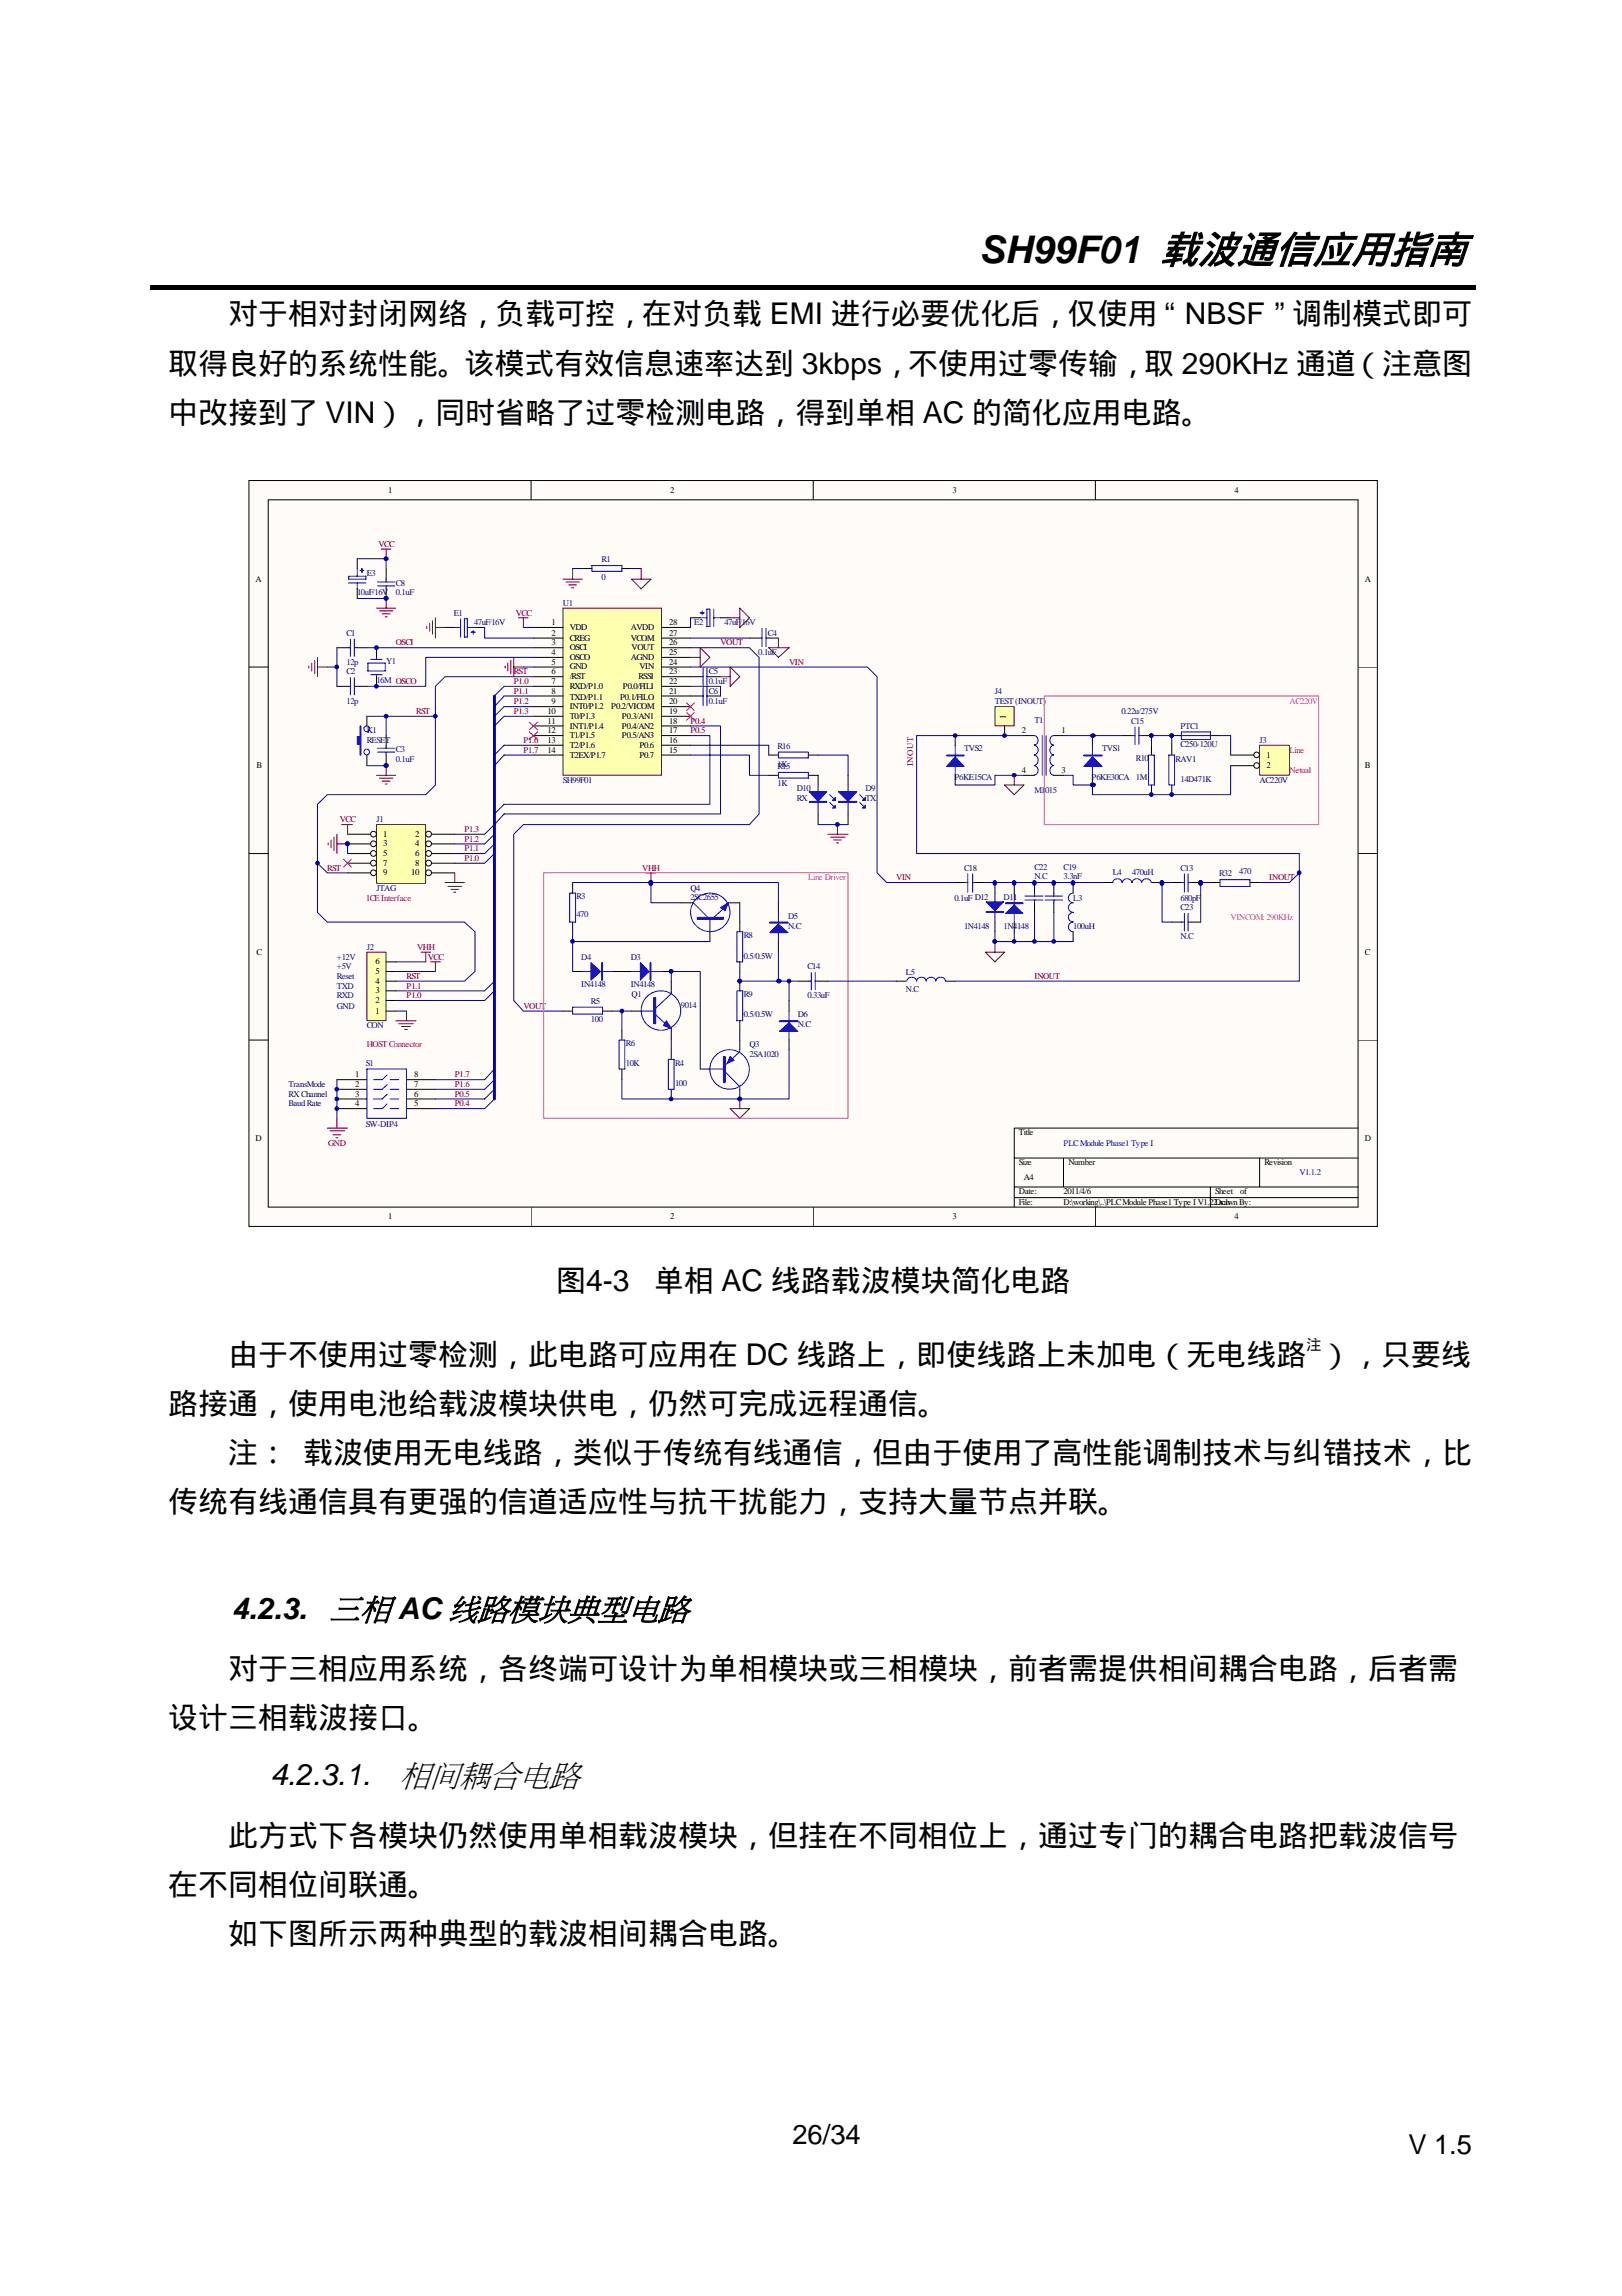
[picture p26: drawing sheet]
<svg xmlns="http://www.w3.org/2000/svg" width="210mm" height="297mm" viewBox="0 0 210 297" stroke-linecap="round" stroke-linejoin="round" font-family="sans-serif">
<defs><g id="words">
<text font-size="4.9" x="126.7" y="34">SH99F01 载波通信应用指南</text>
<g font-size="4.1">
<text x="42.7" y="209.4">三相 AC 线路模块典型电路</text>
<text x="51.8" y="231">相间耦合电路</text>
</g>
<g font-size="3.9">
<text x="29.5" y="42">对于相对封闭网络，负载可控，在对负载 EMI 进行必要优化后，仅使用“NBSF”调制模式即可</text>
<text x="21.8" y="48.3">取得良好的系统性能。该模式有效信息速率达到 3kbps，不使用过零传输，取 290KHz 通道（注意图</text>
<text x="21.8" y="54.7">中改接到了 VIN），同时省略了过零检测电路，得到单相 AC 的简化应用电路。</text>
<text x="72" y="167.1">图4-3</text>
<text x="84.7" y="167.1">单相 AC 线路载波模块简化电路</text>
<text x="29.5" y="176.6">由于不使用过零检测，此电路可应用在 DC 线路上，即使线路上未加电（无电线路 ），只要线</text>
<text x="21.8" y="182.9">路接通，使用电池给载波模块供电，仍然可完成远程通信。</text>
<text x="29.5" y="189.3">注： 载波使用无电线路，类似于传统有线通信，但由于使用了高性能调制技术与纠错技术，比</text>
<text x="21.8" y="195.6">传统有线通信具有更强的信道适应性与抗干扰能力，支持大量节点并联。</text>
<text x="30" y="209.4">4.2.3.</text>
<text x="29.5" y="217.2">对于三相应用系统，各终端可设计为单相模块或三相模块，前者需提供相间耦合电路，后者需</text>
<text x="21.8" y="223.6">设计三相载波接口。</text>
<text x="35" y="231">4.2.3.1.</text>
<text x="29.5" y="238.8">此方式下各模块仍然使用单相载波模块，但挂在不同相位上，通过专门的耦合电路把载波信号</text>
<text x="21.8" y="245.2">在不同相位间联通。</text>
<text x="29.5" y="251.5">如下图所示两种典型的载波相间耦合电路。</text>
</g>
<g font-size="3.5">
<text x="102.6" y="277.4">26/34</text>
<text x="182.3" y="278.7">V 1.5</text>
</g>
<text font-size="1.9" x="169.1" y="174.6">注</text>
<g font-size="1.1">
<text x="50.2" y="63.8">1</text>
<text x="86.7" y="63.8">2</text>
<text x="123.3" y="63.8">3</text>
<text x="159.8" y="63.8">4</text>
<text x="33.1" y="75.2">A</text>
<text x="176.6" y="75.2">A</text>
<text x="71.4" y="80.9">1</text>
<text x="71.4" y="82.3">2</text>
<text x="71.4" y="83.5">3</text>
<text x="73.7" y="81.5">VDD</text>
<text x="73.7" y="82.9">CREG</text>
<text x="81.6" y="82.9">VCOM</text>
<text x="81.6" y="81.5">AVDD</text>
<text x="86.6" y="83.5">26</text>
<text x="86.6" y="82.3">27</text>
<text x="86.6" y="80.9">28</text>
<text x="71.4" y="84.8">4</text>
<text x="71.4" y="86">5</text>
<text x="71.4" y="87.2">6</text>
<text x="71.4" y="88.5">7</text>
<text x="71.4" y="89.7">8</text>
<text x="73.7" y="84.1">OSCI</text>
<text x="73.7" y="85.4">OSCO</text>
<text x="73.7" y="86.6">GND</text>
<text x="73.7" y="87.9">/RST</text>
<text x="73.7" y="89.1">RXD/P1.0</text>
<text x="80.6" y="89.1">P0.0/FILI</text>
<text x="81.6" y="85.4">AGND</text>
<text x="81.7" y="84.1">VOUT</text>
<text x="82.6" y="87.9">RSSI</text>
<text x="82.7" y="86.6">VIN</text>
<text x="86.6" y="88.5">22</text>
<text x="86.6" y="86">24</text>
<text x="86.6" y="87.2">23</text>
<text x="86.6" y="84.8">25</text>
<text x="86.6" y="89.7">21</text>
<text x="70.8" y="92.4">10</text>
<text x="70.8" y="93.6">11</text>
<text x="70.8" y="94.9">12</text>
<text x="71.4" y="91.1">9</text>
<text x="73.7" y="90.5">TXD/P1.1</text>
<text x="73.7" y="91.8">INT0/P1.2</text>
<text x="73.7" y="93">T0/P1.3</text>
<text x="73.7" y="94.3">INT1/P1.4</text>
<text x="73.7" y="95.5">T1/P1.5</text>
<text x="79.1" y="91.8">P0.2/VICOM</text>
<text x="80.2" y="90.5">P0.1/FILO</text>
<text x="80.5" y="95.5">P0.5/AN3</text>
<text x="80.5" y="94.3">P0.4/AN2</text>
<text x="80.5" y="93">P0.3/AN1</text>
<text x="86.6" y="94.9">17</text>
<text x="86.6" y="93.6">18</text>
<text x="86.6" y="92.4">19</text>
<text x="86.6" y="91.1">20</text>
<text x="130.2" y="93" transform="rotate(-90 130.2 93)">1</text>
<text x="132.2" y="94.9">2</text>
<text x="137.4" y="94.9">1</text>
<text x="33.2" y="99.4">B</text>
<text x="70.8" y="96.1">13</text>
<text x="70.8" y="97.4">14</text>
<text x="73.7" y="96.8">T2/P1.6</text>
<text x="73.7" y="98.1">T2EX/P1.7</text>
<text x="82.7" y="98.1">P0.7</text>
<text x="82.7" y="96.8">P0.6</text>
<text x="86.6" y="97.4">15</text>
<text x="86.6" y="96.1">16</text>
<text x="132.2" y="100">4</text>
<text x="137.4" y="100">3</text>
<text x="163.9" y="98.1">1</text>
<text x="163.9" y="99.4">2</text>
<text x="176.6" y="99.4">B</text>
<text x="49.6" y="108.2">1</text>
<text x="49.6" y="109.5">3</text>
<text x="49.6" y="110.7">5</text>
<text x="49.6" y="112">7</text>
<text x="49.6" y="113.3">9</text>
<text x="53.2" y="113.3">10</text>
<text x="53.7" y="108.2">2</text>
<text x="53.7" y="109.5">4</text>
<text x="53.7" y="110.7">6</text>
<text x="53.7" y="112">8</text>
<text x="33.2" y="123.5">C</text>
<text x="48.6" y="124.8">6</text>
<text x="176.6" y="123.5">C</text>
<text x="48.6" y="131.1">1</text>
<text x="48.6" y="129.8">2</text>
<text x="48.6" y="128.5">3</text>
<text x="48.6" y="127.3">4</text>
<text x="48.6" y="126">5</text>
<text x="46" y="139.4">1</text>
<text x="46" y="140.6">2</text>
<text x="46" y="141.9">3</text>
<text x="46" y="143.1">4</text>
<text x="53.6" y="143.1">5</text>
<text x="53.6" y="141.9">6</text>
<text x="53.6" y="140.6">7</text>
<text x="53.6" y="139.4">8</text>
<text x="33.1" y="147.6">D</text>
<text x="131.9" y="146.9">Title</text>
<text x="176.6" y="147.6">D</text>
<text x="131.9" y="150.8">Size</text>
<text x="131.9" y="154.5">Date:</text>
<text x="131.9" y="155.9">File:</text>
<text x="132.5" y="152.6">A4</text>
<text x="137.6" y="154.5">2011/4/6</text>
<text x="137.6" y="155.9">D:\working\..\PLC Module Phase1 Type I V1.22.sch</text>
<text x="138.3" y="150.8">Number</text>
<text x="157.3" y="155.9">Drawn By:</text>
<text x="157.3" y="154.5">Sheet</text>
<text x="160.5" y="154.5">of</text>
<text x="163.6" y="150.8">Revision</text>
<text x="50.2" y="157.8">1</text>
<text x="86.7" y="157.8">2</text>
<text x="123.3" y="157.8">3</text>
<text x="159.8" y="157.8">4</text>
</g>
<g font-size="1.1" fill="#800000">
<text x="49" y="70.7">VCC</text>
<text x="51.2" y="83.5">OSCI</text>
<text x="66.7" y="79.6">VCC</text>
<text x="93.2" y="83.5">VOUT</text>
<text x="66.5" y="87.2">RST</text>
<text x="66.5" y="88.5">P1.0</text>
<text x="66.5" y="89.7">P1.1</text>
<text x="102.1" y="86">VIN</text>
<text x="53.8" y="92.4">RST</text>
<text x="66.5" y="91.1">P1.2</text>
<text x="66.5" y="92.4">P1.3</text>
<text x="89.4" y="94.9">P0.5</text>
<text x="89.4" y="93.6">P0.4</text>
<text x="67.7" y="96.1">P1.6</text>
<text x="67.7" y="97.4">P1.7</text>
<text x="118.2" y="99.1" transform="rotate(-90 118.2 99.1)">INOUT</text>
<text x="44" y="106.4">VCC</text>
<text x="60.1" y="107.6">P1.3</text>
<text x="42.4" y="112.6">RST</text>
<text x="60.1" y="110.1">P1.1</text>
<text x="60.1" y="108.9">P1.2</text>
<text x="60.1" y="111.4">P1.0</text>
<text x="83.1" y="112.6">VHH</text>
<text x="116" y="113.9">VIN</text>
<text x="164.3" y="113.9">INOUT</text>
<text x="54" y="122.9">VHH</text>
<text x="55.4" y="124.1">VCC</text>
<text x="52.6" y="126.6">RST</text>
<text x="52.6" y="127.9">P1.1</text>
<text x="52.6" y="129.1">P1.0</text>
<text x="67.7" y="130.5">VOUT</text>
<text x="133.9" y="126.6">INOUT</text>
<text x="58.8" y="139.4">P1.7</text>
<text x="58.8" y="140.6">P1.6</text>
<text x="58.8" y="141.9">P0.5</text>
<text x="58.8" y="143.1">P0.4</text>
<text x="42.5" y="148.3">GND</text>
</g>
<g font-size="1.1" fill="#000080">
<text x="46.2" y="77">10uF/16V</text>
<text x="47.5" y="74.5">E3</text>
<text x="51.2" y="75.8">C8</text>
<text x="51.2" y="77">0.1uF</text>
<text x="77.9" y="72.7">R1</text>
<text x="77.9" y="75">0</text>
<text x="44.9" y="82.3">C1</text>
<text x="58.7" y="79.6">E1</text>
<text x="61.3" y="80.9">47uF/16V</text>
<text x="72.9" y="78.4">U1</text>
<text x="89.9" y="80.9">E2</text>
<text x="93.7" y="80.9">47uF/16V</text>
<text x="99.4" y="82.3">C4</text>
<text x="44.9" y="86">12p</text>
<text x="44.9" y="87.2">C2</text>
<text x="48.7" y="88.4">16M OSCO</text>
<text x="50" y="85.9">Y1</text>
<text x="91.7" y="87.2">C5</text>
<text x="91.7" y="88.5">0.1uF</text>
<text x="91.7" y="89.7">C6</text>
<text x="98.1" y="84.8">0.1uF</text>
<text x="128.8" y="89.7">J4</text>
<text x="44.9" y="91.1">12p</text>
<text x="47.5" y="94.9">K1</text>
<text x="91.7" y="91.1">0.1uF</text>
<text x="128.8" y="91.1">TEST (INOUT)</text>
<text x="133.9" y="93.5">T1</text>
<text x="145.1" y="92.4">0.22u/275V</text>
<text x="146.4" y="93.6">C15</text>
<text x="152.8" y="94.3">PTC1</text>
<text x="47.5" y="96.1">RESET</text>
<text x="51.2" y="97.3">C3</text>
<text x="51.2" y="98.6">0.1uF</text>
<text x="72.9" y="101.3">SH99F01</text>
<text x="100.6" y="99.5">R15</text>
<text x="100.6" y="101.7">1K</text>
<text x="100.6" y="96.9">R16</text>
<text x="100.6" y="99.3">1K</text>
<text x="123.5" y="100.9">P6KE15CA</text>
<text x="124.8" y="97.1">TVS2</text>
<text x="141.2" y="100.9">P6KE30CA</text>
<text x="142.6" y="97.1">TVS1</text>
<text x="147" y="98.5">R10</text>
<text x="147" y="100.9">1M</text>
<text x="152.1" y="98.6">RAV1</text>
<text x="152.8" y="96.6">C250-120U</text>
<text x="152.8" y="101.1">14D471K</text>
<text x="163" y="96.1">J3</text>
<text x="163" y="101.3">AC220V</text>
<text x="48.7" y="106.4">J1</text>
<text x="103.1" y="102.4">D10</text>
<text x="103.1" y="103.6">RX</text>
<text x="112" y="102.4">D9</text>
<text x="112" y="103.6">TX</text>
<text x="133.9" y="102.6">M1015</text>
<text x="124.8" y="112.6">C18</text>
<text x="133.9" y="112.5">C22</text>
<text x="133.9" y="113.7">N.C</text>
<text x="137.6" y="112.5">C19</text>
<text x="137.6" y="113.7">3.3nF</text>
<text x="144" y="113.3">L4</text>
<text x="146.5" y="113.3">470uH</text>
<text x="152.8" y="112.6">C13</text>
<text x="157.8" y="113.4">R32</text>
<text x="160.4" y="113.1">470</text>
<text x="48.7" y="115.3">JTAG</text>
<text x="74.6" y="116.2">R3</text>
<text x="74.6" y="118.6">470</text>
<text x="89.4" y="115.3">Q4</text>
<text x="89.4" y="116.4">2SC2655</text>
<text x="102" y="118.9">D5</text>
<text x="123.5" y="116.5">0.1uF D12</text>
<text x="129.9" y="116.4">D11</text>
<text x="138.9" y="116.5">L3</text>
<text x="152.8" y="116.5">680pF</text>
<text x="152.8" y="117.8">C23</text>
<text x="43.6" y="124.1">+12V</text>
<text x="43.6" y="125.4">+5V</text>
<text x="47.5" y="122.9">J2</text>
<text x="75.2" y="124.2">D4</text>
<text x="81.6" y="124.2">D3</text>
<text x="96.2" y="121.4">R8</text>
<text x="96.2" y="124">0.5/0.5W</text>
<text x="102" y="120.1">N.C</text>
<text x="104.5" y="125.4">C14</text>
<text x="124.8" y="120.1">1N4148</text>
<text x="129.9" y="120.1">1N4148</text>
<text x="138.9" y="120.2">100uH</text>
<text x="152.8" y="121.5">N.C</text>
<text x="43.6" y="126.6">Reset</text>
<text x="43.6" y="127.9">TXD</text>
<text x="43.6" y="129.1">RXD</text>
<text x="43.6" y="130.5">GND</text>
<text x="75.2" y="127.6">IN4148</text>
<text x="76.5" y="129.9">R5</text>
<text x="81.6" y="127.6">IN4148</text>
<text x="81.7" y="129">Q1</text>
<text x="88.1" y="130.4">9014</text>
<text x="96.2" y="129">R9</text>
<text x="96.2" y="131.6">0.5/0.5W</text>
<text x="103.3" y="131.6">D6</text>
<text x="104.5" y="129.1">0.33uF</text>
<text x="117.2" y="126.1">L5</text>
<text x="117.2" y="128.4">N.C</text>
<text x="47.3" y="137.9">S1</text>
<text x="47.5" y="133">CON</text>
<text x="76.5" y="132.2">100</text>
<text x="81" y="135.4">R6</text>
<text x="81" y="137.9">10K</text>
<text x="87.4" y="137.9">R4</text>
<text x="97" y="135.5">Q3</text>
<text x="97" y="136.8">2SA1020</text>
<text x="103.3" y="132.9">N.C</text>
<text x="37.3" y="143.1">Baud Rate</text>
<text x="37.3" y="140.6">TransMode</text>
<text x="37.3" y="141.9">RX Channel</text>
<text x="87.4" y="140.5">100</text>
<text x="47.3" y="145.8">SW-DIP4</text>
</g>
<g font-size="1.1" fill="#f0f">
<text x="166.9" y="91.1">AC220V</text>
<text x="104.6" y="113.9">Line Driver</text>
<text x="159.3" y="119">VINCOM: 290KHz</text>
</g>
<g font-size="1.1" fill="#ee0e22">
<text x="166.9" y="97.4">Line</text>
<text x="166.9" y="100">Netual</text>
</g>
<g font-size="1.1" fill="#f00">
<text x="47.5" y="116.5">ICE Interface</text>
<text x="47.5" y="135.5">HOST Connector</text>
</g>
<g font-size="1.1" fill="#0000b4">
<text x="137.6" y="148.3">PLC Module Phase1 Type I</text>
<text x="168.1" y="152">V1.1.2</text>
</g>
</g></defs>
<path d="M19.5 36.9h171.5v.5h-171.5z" fill="#000"/>
<path d="M32.2 62.2h146v96.5h-146z" fill="#fffcf8"/>
<path d="M32.2 62.2h146v96.5h-146z" fill="none" stroke="#000" stroke-width=".13"/>
<path d="M34.7 64.7h141v91.5h-141z" fill="#fffcf8"/>
<g fill="none" stroke="#000" stroke-width=".13">
<path d="M34.7 64.7h141v91.5h-141zM68.7 62.2v2.5M105.2 62.2v2.5M141.8 62.2v2.5M32.2 86.3h2.5M175.8 86.3h2.5M32.2 110.4h2.5M175.8 110.4h2.5M32.2 134.6h2.5M175.8 134.6h2.5M68.7 156.2v2.5M105.2 156.2v2.5"/>
<path d="M131.3 149.8h44.5M131.3 153.6h44.5M131.3 154.9h44.5M137.6 149.8v3.8M141.8 156.2v2.5M156.6 153.6v2.6M163 149.8v3.8M175.8 145.9h-44.5v10.3"/>
</g>
<path d="M72.9 78.7h12.7v21.6h-12.7z" fill="#ffffb0"/>
<g fill="none" stroke="#800000" stroke-width=".13">
<path d="M67.1 79.9h1.2M67.7 79.9v1.3M72.9 78.7h12.7v21.6h-12.7zM40 86.2v.2M40.3 85.8v1M40.7 85.4v1.8M41.1 85v2.5M41.1 86.3h1.3M65.4 86.2v.2M65.7 85.8v1M66.1 85.4v1.8M66.5 86.3h1.2"/>
<path d="M66.5 85v2.5M89.4 85h1.2M90.6 83.8l1.3 1.2-1.3 1.3z"/>
</g>
<g fill="none" stroke="#000" stroke-width=".13">
<path d="M89.4 79.9h1.2M93.2 79.9h1.3M43.6 83.8h1.4M43.6 88.8h1.4M46.2 83.8h1.3M46.2 88.8h1.3M47.5 92.7v1.2M47.5 97.7v1.4M48.7 83.8v1.2M48.7 87.5v1.3M50 95.2v1.2M50 97.7v1.4"/>
<path d="M57.6 81.2h1.2M61.5 81.2h1.2M69.1 81.2h3.8M69.1 82.5h3.8M69.1 83.8h3.8M69.1 85h3.8M69.1 86.3h3.8M69.1 87.5h3.8M69.1 88.8h3.8M69.1 90h3.8M69.1 91.4h3.8M69.1 92.7h3.8"/>
<path d="M69.1 93.9h3.8M69.1 95.2h3.8M69.1 96.4h3.8M69.1 97.7h3.8M85.6 81.2h3.8M85.6 82.5h3.8M85.6 83.8h3.8M85.6 85h3.8M85.6 86.3h3.8M85.6 87.5h5M85.6 88.8h3.8M85.6 90h5"/>
<path d="M85.6 91.4h3.8M85.6 92.7h3.8M85.6 93.9h3.8M85.6 95.2h3.8M85.6 96.4h3.8M85.6 97.7h3.8M91.9 87.5h1.3M91.9 90h1.3M97 82.5h1.2M99.5 82.5h1.2"/>
</g>
<g fill="none" stroke="#00f" stroke-width=".13">
<path d="M90.6 79.3h.5M90.6 79.9h.9M90.9 79v.5M91.5 78.8h.4v2.2h-.4zM92.4 79.9h.8M92.4 78.8v2.2M45 83.8h.3M45 88.8h.3M45.3 82.7v2.2M45.3 87.7v2.2M45.8 83.8h.4M45.8 82.7v2.2"/>
<path d="M45.8 87.7v2.2M45.8 88.8h.4M47.6 85.8h2.2v1h-2.2zM48 85.3h1.5M48 87.3h1.5M48.7 85v.3M48.7 87.3v.2M48.9 97.3h2.2M48.9 96.8h2.2M50 96.4v.4M50 97.3v.4M58.8 81.2h.8"/>
<path d="M59.6 80.1v2.3M60.1 80.1h.4v2.3h-.4zM60.5 81.2h1M61 81.8h.5M61.2 81.6v.4M90.6 87.5h.4M90.6 90h.4M91 86.4v2.3M91 88.9v2.4M91.5 87.5h.4M91.5 86.4v2.3M91.5 88.9v2.4"/>
<path d="M91.5 90h.4M98.2 82.5h.4M98.6 81.3v2.4M99.1 82.5h.4M99.1 81.3v2.4"/>
<circle cx="47.4" cy="97.3" r=".37"/>
<circle cx="47.4" cy="94.3" r=".37"/>
</g>
<path d="M43.6 83.8v5M67.7 81.2h1.4" fill="none" stroke="#000080" stroke-width=".13"/>
<g fill="#000080" stroke="#000080" stroke-width=".13">
<circle cx="48.7" cy="88.8" r=".24"/>
<circle cx="48.7" cy="83.8" r=".24"/>
<circle cx="50" cy="99" r=".24"/>
</g>
<path d="M46.6 93.9h.1v3.8h-.1v-1.4h-.4v-1h.4z" fill-rule="evenodd" fill="#00f" stroke="#00f" stroke-width=".13"/>
<path d="M48.7 106.7h6.4v7.6h-6.4z" fill="#ffffb0"/>
<path d="M48.7 106.7h6.4v7.6h-6.4z" fill="none" stroke="#800000" stroke-width=".13"/>
<path d="M45 107.9h3.7" fill="none" stroke="#000" stroke-width=".13"/>
<circle cx="48.3" cy="107.9" r=".38" fill="#fffcf8" stroke="#000" stroke-width=".13"/>
<path d="M55.1 107.9h3.7" fill="none" stroke="#000" stroke-width=".13"/>
<circle cx="55.5" cy="107.9" r=".38" fill="#fffcf8" stroke="#000" stroke-width=".13"/>
<path d="M45 109.2h3.7" fill="none" stroke="#000" stroke-width=".13"/>
<circle cx="48.3" cy="109.2" r=".38" fill="#fffcf8" stroke="#000" stroke-width=".13"/>
<path d="M55.1 109.2h3.7" fill="none" stroke="#000" stroke-width=".13"/>
<circle cx="55.5" cy="109.2" r=".38" fill="#fffcf8" stroke="#000" stroke-width=".13"/>
<path d="M45 110.4h3.7" fill="none" stroke="#000" stroke-width=".13"/>
<circle cx="48.3" cy="110.4" r=".38" fill="#fffcf8" stroke="#000" stroke-width=".13"/>
<path d="M55.1 110.4h3.7" fill="none" stroke="#000" stroke-width=".13"/>
<circle cx="55.5" cy="110.4" r=".38" fill="#fffcf8" stroke="#000" stroke-width=".13"/>
<path d="M45 111.7h3.7" fill="none" stroke="#000" stroke-width=".13"/>
<circle cx="48.3" cy="111.7" r=".38" fill="#fffcf8" stroke="#000" stroke-width=".13"/>
<path d="M55.1 111.7h3.7" fill="none" stroke="#000" stroke-width=".13"/>
<circle cx="55.5" cy="111.7" r=".38" fill="#fffcf8" stroke="#000" stroke-width=".13"/>
<path d="M45 112.9h3.7" fill="none" stroke="#000" stroke-width=".13"/>
<circle cx="48.3" cy="112.9" r=".38" fill="#fffcf8" stroke="#000" stroke-width=".13"/>
<path d="M55.1 112.9h3.7" fill="none" stroke="#000" stroke-width=".13"/>
<circle cx="55.5" cy="112.9" r=".38" fill="#fffcf8" stroke="#000" stroke-width=".13"/>
<g fill="#000080" stroke="#000080" stroke-width=".13">
<circle cx="45" cy="109.2" r=".24"/>
<circle cx="50" cy="99" r=".24"/>
<circle cx="50" cy="92.7" r=".24"/>
</g>
<g fill="none" stroke="#800000" stroke-width=".13">
<path d="M56.3 79.9v2.6M94.5 79.9h1.2M95.7 78.7l1.3 1.2-1.3 1.3zM50 99.1v1.2M55.2 81v.3M55.6 80.7v1M56 80.3v1.7M56.3 81.2h1.3M93.2 87.5h1.3M94.5 86.3l1.2 1.2-1.2 1.3zM99.5 83.8h2.6l-1.4 1.2zM100.7 82.5v1.3"/>
<path d="M42.5 109.1v.2M42.8 108.7v1M43.2 108.3v1.7M43.6 107.9v2.5M43.6 109.2h1.4M44.2 106.7h1.4M45 106.7v1.2M48.7 100.3h2.5M49.1 100.7h1.7M49.5 101h1M49.8 101.4h.3M57.6 114.2h2.5"/>
<path d="M58 114.7h1.7M58.4 115.1h1M58.7 115.4h.3M58.8 112.9v1.3"/>
</g>
<path d="M47.5 99.1h2.5M50 92.7v2.5M67.7 86.3h1.4M45 109.2v1.2M58.8 107.9h3.9M58.8 109.2h3.9M58.8 110.4h3.9M58.8 111.7h3.9" fill="none" stroke="#000080" stroke-width=".13"/>
<path d="M46.2 72.3v1.3M46.2 76.2v1.2" fill="none" stroke="#000" stroke-width=".13"/>
<path d="M45.1 74.5h2.2v.4h-2.2zM45.1 75.4h2.2M46.2 73.6v.9M46.2 75.4v.8M46.6 73.8h.5M46.8 73.6v.4" fill="none" stroke="#00f" stroke-width=".13"/>
<path d="M47.5 123.2h2.5v8.8h-2.5z" fill="#ffffb0"/>
<g fill="none" stroke="#800000" stroke-width=".13">
<path d="M48.7 78.7h2.5M49.1 79h1.7M49.3 71h1.3M49.5 79.4h1M49.8 79.8h.3M50 71v1.3M50 77.4v1.3M72.9 74.9h2.5M73.2 75.3h1.8M73.6 75.7h1M74 76.1h.2M74.1 73.6v1.3"/>
<path d="M81.7 74.9h2.5l-1.2 1.3zM83 73.6v1.3M83.6 112.9h1.3M84.2 112.9v1.3M130 101.6h2.5l-1.2 1.2zM131.3 100.3v1.3M47.5 123.2h2.5v8.8h-2.5zM51.2 132.1h2.6M51.6 132.4h1.9M52 132.8h1.1M52.3 133.2h.4M52.6 130.8v1.3"/>
<path d="M54.5 123.2h1.2M55.1 123.2v1.2M55.7 124.4h1.3M56.3 124.4v1.3M94.5 143.4h2.5l-1.3 1.3zM95.7 142.2v1.2"/>
</g>
<g fill="none" stroke="#000" stroke-width=".13">
<path d="M50 73.6v1.3M50 76.2v1.2M75.4 73.6h1.2M80.5 73.6h1.2M123.6 95.2v1.2M132.5 95.2h1.4M136.4 95.2h1.2M145.2 95.2h1.3M147.8 95.2h1.2M149 96.4v1.3M151.6 95.2h1.3M151.6 96.4v1.3"/>
<path d="M156.6 95.2h1.3M74.1 114.2v1.3M74.1 119.3v1.2M88.1 116.8h1.3M94.5 116.8h1.2M95.7 119.3v1.2M123.6 100.3v1.3M132.5 100.3h1.4M136.4 100.3h1.2M149 101.6v1.2M151.6 101.6v1.2M50 130.8h1.2"/>
<path d="M50 129.4h1.2M50 128.2h1.2M50 126.9h1.2M50 125.7h1.2M50 124.4h1.2M72.9 130.8h1.2M74.1 125.7h1.3M78 130.8h1.2M79.2 125.7h2.5M80.5 133.3v1.3M80.5 138.3v1.4M81.7 130.8h1.3"/>
<path d="M85.6 125.7h1.3M86.9 126.9v1.3M86.9 133.3v1.3M86.9 135.8v1.3M90.6 138.3h1.3M91.9 120.5v1.3M95.7 124.4v1.3M95.7 126.9v1.3M95.7 132.1v1.2M95.7 134.6v1.2M103.4 126.9h1.2M105.9 126.9h1.2"/>
<path d="M86.9 140.9v1.3M95.7 140.9v1.3"/>
</g>
<g fill="none" stroke="#00f" stroke-width=".13">
<path d="M48.9 75.8h2.2M48.9 75.3h2.2M50 74.9v.4M50 75.8v.4M76.6 73.2h3.9v.7h-3.9zM123.6 96.4v3.9M133.8 95.2a.61 .61 0 0 1 .5 .6 .61 .61 0 0 1-.5 .6M133.8 96.4a.62 .62 0 0 1 .5 .6 .62 .62 0 0 1-.5 .6M133.8 97.7a.69 .69 0 0 1 .6 .7 .69 .69 0 0 1-.6 .6M133.8 99.1a.61 .61 0 0 1 .5 .6 .61 .61 0 0 1-.5 .6M134.9 95.2v5.1M135.4 95.2v5.1"/>
<path d="M136.4 95.2a.63 .63 0 0 0-.5 .6 .63 .63 0 0 0 .5 .6M136.4 96.4a.66 .66 0 0 0-.5 .6 .66 .66 0 0 0 .5 .7 .71 .71 0 0 0-.5 .7 .71 .71 0 0 0 .5 .6M136.4 99.1a.63 .63 0 0 0-.5 .6 .63 .63 0 0 0 .5 .6M146.5 95.2h.4M146.9 94v2.3M147.4 95.2h.4M147.4 94v2.3M148.6 97.7h.8v3.9h-.8zM151.3 97.7h.7v3.9h-.7zM152.9 94.7h3.7v1h-3.7zM152.9 95.2h3.7M73.7 115.5h.8v3.8h-.8z"/>
<path d="M89.4 116.8h.3l1.9 1.9M91.9 118.7v1.8M93.6 117.6l-1.2 1.1M94.2 116.8h.3M74.1 130.3h3.9v.9h-3.9zM75.4 125.7h3.8M80.1 134.6h.8v3.7h-.8zM81.7 125.7h3.9M83 130.8h1.9M84.9 131.3l1.2 1.1M86.5 137.1h.7v3.8h-.7zM86.9 128.2v.4l-2 1.8"/>
<path d="M86.9 133.1v.2M91.7 138.3h1.9M93.9 138.7l1.8 1.9v.3M95.4 120.5h.7v3.9h-.7zM95.4 128.2h.7v3.9h-.7zM95.7 135.8v.3l-1.8 1.7M104.6 126.9h.4M105 125.8v2.3M105.5 126.9h.4M105.5 125.8v2.3"/>
<circle cx="91.9" cy="118" r="2.53"/>
<circle cx="85.5" cy="130.7" r="2.56"/>
<circle cx="94.4" cy="138.4" r="2.55"/>
</g>
<g fill="#000080" stroke="#000080" stroke-width=".13">
<path d="M84.1 114a.28 .28 0 0 1 .4 .2 .28 .28 0 0 1-.4 .3 .38 .38 0 0 1 0-.5z" fill-rule="evenodd"/>
<circle cx="50" cy="77.4" r=".24"/>
<circle cx="95.7" cy="142.2" r=".24"/>
<circle cx="86.8" cy="142.2" r=".23"/>
<circle cx="95.7" cy="126.9" r=".24"/>
<circle cx="86.8" cy="125.7" r=".23"/>
<circle cx="80.5" cy="130.8" r=".24"/>
<circle cx="74.1" cy="121.8" r=".24"/>
<circle cx="43.6" cy="86.3" r=".24"/>
<circle cx="50" cy="72.3" r=".24"/>
<circle cx="151.6" cy="95.2" r=".24"/>
<circle cx="151.6" cy="102.8" r=".24"/>
<circle cx="149" cy="95.2" r=".23"/>
<circle cx="149" cy="102.8" r=".24"/>
<circle cx="123.6" cy="95.2" r=".23"/>
<circle cx="131.2" cy="100.3" r=".24"/>
</g>
<path d="M44.5 111.2l1 1M45.5 111.2l-1 1" fill="none" stroke="#f00" stroke-width=".13"/>
<g fill="#00f" stroke="#00f" stroke-width=".13">
<path d="M86.2 132.1l.7 1-1-.4z"/>
<path d="M94.5 136.7l.5 .5-.9 .4z"/>
<path d="M93.2 117.4l1-.6-.3 1z"/>
<path d="M82.9 124.5l1.1 1.2-1.1 1.1z"/>
<path d="M76.5 124.5l1.2 1.2-1.2 1.1z"/>
<path d="M123.6 97.9l1.2 1.3h-2.3z"/>
<path d="M84.6 129.1h.3v3.3h-.3z" fill-rule="evenodd"/>
<path d="M93.6 136.7h.3v3.4h-.3z" fill-rule="evenodd"/>
<path d="M90.2 118.7h3.4v.2h-3.4z" fill-rule="evenodd"/>
<path d="M84.1 124.5h.1v2.3h-.1z" fill-rule="evenodd"/>
<path d="M77.9 124.5h.1v2.3h-.1z" fill-rule="evenodd"/>
<path d="M122.5 97.7h2.3v.1h-2.3z" fill-rule="evenodd"/>
</g>
<g fill="none" stroke="#000080" stroke-width=".13">
<path d="M46.2 72.3h3.8v1.3M46.2 77.4h3.8M74.1 73.6h1.3M81.7 73.6h1.3M89.4 79.9v1.3M42.4 86.3h1.2M51.2 130.8h1.4M51.2 124.4h3.9M51.2 125.7h5.1M74.1 121.8h17.8M79.2 130.8h2.5M80.5 130.8v2.5"/>
<path d="M86.9 134.6v1.2M95.7 133.3v1.3"/>
</g>
<path d="M163 96.4h3.9v3.9h-3.9z" fill="#ffffb0"/>
<path d="M163 96.4h3.9v3.9h-3.9z" fill="none" stroke="#800000" stroke-width=".13"/>
<path d="M159.3 97.7h3.7" fill="none" stroke="#000" stroke-width=".13"/>
<circle cx="162.6" cy="97.7" r=".36" fill="#fffcf8" stroke="#000" stroke-width=".13"/>
<path d="M159.3 99.1h3.7" fill="none" stroke="#000" stroke-width=".13"/>
<circle cx="162.6" cy="99" r=".36" fill="#fffcf8" stroke="#000" stroke-width=".13"/>
<path d="M157.9 95.2h1.4v2.5" fill="none" stroke="#000080" stroke-width=".13"/>
<path d="M128.8 91.4h2.4v2.5h-2.4z" fill="#ffffb0"/>
<g fill="none" stroke="#800000" stroke-width=".13">
<path d="M128.8 91.4h2.4v2.5h-2.4zM107.1 107.9h2.6M107.5 108.3h1.9M107.9 108.7h1M108.2 109.1h.3M108.4 106.7v1.2M127.5 123.2h2.5l-1.2 1.2zM128.8 121.8v1.4M42.4 145.9h2.6M42.7 146.3h1.9M43.1 146.8h1M43.5 147.2h.2"/>
<path d="M43.6 144.7v1.2"/>
</g>
<g fill="none" stroke="#000" stroke-width=".13">
<path d="M99.5 97.7h1.2M104.6 97.7h1.3M130 93.9v1.3M141.4 95.2v1.2M99.5 100.3h1.2M100.7 116.8v1.2M104.6 100.3h1.3v1.3M105.9 105.3v1.4M109.7 100.3v1.3M109.7 105.3v1.4M123.6 114.2h1.3M126.2 114.2h1.3"/>
<path d="M128.8 114.2v1.3M128.8 119.3v1.2M131.3 114.2v1.3M131.3 119.3v1.2M133.9 114.2v1.3M133.9 116.8v1.2M136.4 114.2v1.3M136.4 116.8v1.2M138.9 114.2v1.3M141.4 100.3v1.3M142.7 114.2h1.3M149 114.2h1.4"/>
<path d="M151.6 114.2h1.3M151.6 119.3h1.3M154.1 114.2h1.3M154.1 119.3h1.3M156.6 114.2h1.3M161.8 114.2h1.2M43.6 139.7h3.9M52.6 139.7h3.7M100.7 121.8v1.4M102.1 129.4v1.4M102.1 134.6v1.2M116 126.9h1.2"/>
<path d="M122.4 126.9h1.2M138.9 120.5v1.3M43.6 140.9h3.9M43.6 142.2h3.9M43.6 143.4h3.9M52.6 140.9h3.7M52.6 142.2h3.7M52.6 143.4h3.7"/>
</g>
<g fill="#000080" stroke="#000080" stroke-width=".13">
<path d="M136.2 114a.28 .28 0 0 1 .4 .2 .28 .28 0 0 1-.4 .3 .36 .36 0 0 1 0-.5z" fill-rule="evenodd"/>
<path d="M138.7 114a.28 .28 0 0 1 .4 .2 .28 .28 0 0 1-.4 .3 .36 .36 0 0 1 0-.5z" fill-rule="evenodd"/>
<path d="M131.1 114a.28 .28 0 0 1 .4 .2 .28 .28 0 0 1-.4 .3 .36 .36 0 0 1 0-.5z" fill-rule="evenodd"/>
<path d="M128.6 114a.28 .28 0 0 1 .4 .2 .28 .28 0 0 1-.4 .3 .38 .38 0 0 1 0-.5z" fill-rule="evenodd"/>
<path d="M155.2 114a.28 .28 0 0 1 .4 .2 .28 .28 0 0 1-.4 .3 .36 .36 0 0 1 0-.5z" fill-rule="evenodd"/>
<path d="M150.2 114a.28 .28 0 0 1 .4 .2 .28 .28 0 0 1-.4 .3 .38 .38 0 0 1 0-.5z" fill-rule="evenodd"/>
<path d="M133.7 114a.28 .28 0 0 1 .4 .2 .28 .28 0 0 1-.4 .3 .36 .36 0 0 1 0-.5z" fill-rule="evenodd"/>
<path d="M150.2 114a.28 .28 0 0 1 .4 .2 .28 .28 0 0 1-.4 .3 .38 .38 0 0 1 0-.5z" fill-rule="evenodd"/>
<path d="M155.2 114a.28 .28 0 0 1 .4 .2 .28 .28 0 0 1-.4 .3 .36 .36 0 0 1 0-.5z" fill-rule="evenodd"/>
<path d="M84.1 114a.28 .28 0 0 1 .4 .2 .28 .28 0 0 1-.4 .3 .38 .38 0 0 1 0-.5z" fill-rule="evenodd"/>
<path d="M84.1 114a.28 .28 0 0 1 .4 .2 .28 .28 0 0 1-.4 .3 .38 .38 0 0 1 0-.5z" fill-rule="evenodd"/>
<circle cx="130" cy="95.2" r=".24"/>
<circle cx="108.4" cy="106.7" r=".24"/>
<circle cx="128.7" cy="121.8" r=".23"/>
<circle cx="131.2" cy="121.8" r=".24"/>
<circle cx="56.3" cy="92.7" r=".24"/>
<circle cx="41.1" cy="111.7" r=".24"/>
<circle cx="86.8" cy="125.7" r=".23"/>
<circle cx="95.7" cy="126.9" r=".24"/>
<circle cx="151.6" cy="95.2" r=".24"/>
<circle cx="149" cy="95.2" r=".23"/>
<circle cx="136.4" cy="121.8" r=".24"/>
<circle cx="133.9" cy="121.8" r=".24"/>
<circle cx="168.1" cy="112.9" r=".24"/>
<circle cx="141.5" cy="101.5" r=".28"/>
<circle cx="141.5" cy="95.2" r=".28"/>
<circle cx="43.6" cy="140.9" r=".24"/>
<circle cx="43.6" cy="142.2" r=".23"/>
<circle cx="43.6" cy="143.4" r=".23"/>
<circle cx="100.8" cy="126.9" r=".27"/>
<circle cx="102.1" cy="126.9" r=".24"/>
</g>
<g fill="none" stroke="#00f" stroke-width=".13">
<path d="M100.7 99.9h3.9v.8h-3.9zM100.7 97.3h3.9v.7h-3.9zM141.4 96.4v3.9M100.7 118v3.8M105.9 101.6v3.7M107.4 103.8l.5 .5M107.4 102.8l.5 .5M109.7 101.6v3.7M111.3 103.8l.4 .5M111.3 102.8l.4 .5M124.9 114.2h.3M125.2 113.1v2.3"/>
<path d="M125.9 114.2h.3M125.9 113.1v2.3M128.8 115.5v3.8M131.3 115.5v3.8M132.6 115.9h2.4M132.6 116.4h2.4M133.9 115.5v.4M133.9 116.4v.4M135.3 115.9h2.2M135.3 116.4h2.2M136.4 115.5v.4M136.4 116.4v.4"/>
<path d="M138.9 118a.62 .62 0 0 0-.6 .7 .62 .62 0 0 0 .6 .6 .61 .61 0 0 0-.6 .6 .61 .61 0 0 0 .6 .6M138.9 115.5a.62 .62 0 0 0-.6 .7 .62 .62 0 0 0 .6 .6 .61 .61 0 0 0-.6 .6 .61 .61 0 0 0 .6 .6M144 114.2a.62 .62 0 0 1 .6-.5 .62 .62 0 0 1 .6 .5M145.2 114.2a.63 .63 0 0 1 .7-.5 .63 .63 0 0 1 .6 .5M146.5 114.2a.62 .62 0 0 1 .6-.5 .62 .62 0 0 1 .6 .5M147.8 114.2a.62 .62 0 0 1 .6-.5 .62 .62 0 0 1 .6 .5M152.9 114.2h.4M152.9 119.3h.4M153.3 113.1v2.3M153.3 118.2v2.2M153.8 114.2h.3M153.8 113.1v2.3"/>
<path d="M153.8 118.2v2.2M153.8 119.3h.3M157.9 113.8h3.9v.9h-3.9zM47.5 138.3h5.1v6.4h-5.1zM50.1 139.1l-.6 .6h-1.2M50.5 139.7h1.1M102.1 130.8v3.8M117.4 126.9a.63 .63 0 0 1 .6-.5 .63 .63 0 0 1 .6 .5 .64 .64 0 0 1 .6-.5 .64 .64 0 0 1 .6 .5M119.9 126.9a.63 .63 0 0 1 .6-.5 .63 .63 0 0 1 .6 .5M121.1 126.9a.63 .63 0 0 1 .6-.5 .63 .63 0 0 1 .6 .5M50.1 142.8l-.6 .6h-1.2M50.1 141.6l-.6 .6h-1.2"/>
<path d="M50.1 140.3l-.6 .6h-1.2M50.5 143.4h1.1M50.5 142.2h1.1M50.5 140.9h1.1"/>
</g>
<g fill="#00f" stroke="#00f" stroke-width=".13">
<path d="M108.5 102.4h2.4l-1.2 1.3z"/>
<path d="M111.6 104.5l.4-.3v.3z"/>
<path d="M112 103.2v.3h-.4z"/>
<path d="M104.7 102.4h2.3l-1.1 1.3z"/>
<path d="M107.7 104.5l.4-.3v.3z"/>
<path d="M107.7 103.5l.4-.3v.3z"/>
<path d="M131.3 117.1l1.1 1.1h-2.3z"/>
<path d="M127.6 116.7h2.3l-1.1 1.1z"/>
<path d="M141.4 97.9l1.2 1.3h-2.3z"/>
<path d="M99.6 120.7l1.1-1.2 1.3 1.2z"/>
<path d="M100.9 133.4l1.2-1.1 1.2 1.1z"/>
<path d="M108.5 103.7h2.4v.1h-2.4z" fill-rule="evenodd"/>
<path d="M104.7 103.7h2.3v.1h-2.3z" fill-rule="evenodd"/>
<path d="M130.1 116.8h2.3v.1h-2.3z" fill-rule="evenodd"/>
<path d="M127.6 117.9h2.3v.1h-2.3z" fill-rule="evenodd"/>
<path d="M140.3 97.7h2.3v.1h-2.3z" fill-rule="evenodd"/>
<path d="M99.6 119.3h2.4v.1h-2.4z" fill-rule="evenodd"/>
<path d="M100.9 132.1h2.4v.1h-2.4z" fill-rule="evenodd"/>
</g>
<path d="M68.5 94.7l1.1 1M68.5 93.4l1.1 1M69.6 94.7l-1.1 1M69.6 93.4l-1.1 1M88.9 92.2l1 1M88.9 90.9l1 1M89.9 92.2l-1 1M89.9 90.9l-1 1" fill="none" stroke="#f00" stroke-width=".13"/>
<g fill="none" stroke="#000080" stroke-width=".13">
<path d="M47.5 92.7h8.8M47.5 83.8h21.6M62.7 81.2v1.3h6.4M69.1 85h-14v3.8h-7.6M69.1 87.5h-11.5l-1.3 1.3v12.8l-1.2 1.2h-12.7l-1.3 1.3v13.9l1.3 1.3h17.7l1.4 1.2v5.2l-1.4 1.2h-8.9M69.1 88.8h-3.9l-1.2 1.2M69.1 90h-3.9l-1.2 1.4M69.1 91.4h-3.9l-1.2 1.3M69.1 92.7h-3.9l-1.2 1.2M69.1 96.4h-3.9l-1.2 1.3M69.1 97.7h-3.9l-1.2 1.4M89.4 86.3h22.8l1.3 1.2v25.4l1.2 1.3h8.9"/>
<path d="M89.4 88.8h3.8v1.2M89.4 83.8h7.6l1.2 1.2v20.3l-1.2 1.4h-29.3l-1.2 1.2v21.5l1.2 1.4h5.2M89.4 96.4h10.1v1.3M89.4 97.7h7.6v2.6h2.5M89.4 95.2h2.5v8.9h-26.7l-1.2 1.2M89.4 93.9h3.8v11.4h-28l-2.5 2.6M89.4 82.5h7.6M105.9 97.7h3.8v2.6M132.5 95.2h-13.9v15.2h49.5v16.5h-44.5M137.6 95.2h7.6M149 96.4v-1.2h2.6v1.2M159.3 99.1v3.7h-17.9v-1.2h-2.5v-1.3h-1.3"/>
<path d="M41.1 111.7l1.3 1.2h2.6M64 107.9l-1.3 1.3M64 109.2l-1.3 1.2M64 110.4l-1.3 1.3M74.1 114.2h10.1v2.6h3.9M84.2 114.2h16.5v2.6M95.7 116.8v2.5M105.9 106.7h3.8M127.5 114.2h15.2M132.5 100.3h-3.7v1.3h-5.2M133.9 118v3.8M136.4 118v3.8"/>
<path d="M151.6 114.2h-1.2v5.1h1.2M156.6 114.2h-1.2v5.1M168.1 112.9l-1.2 1.3h-3.9M43.6 139.7v5M64 126.9l-1.3 1.3h-11.5M64 128.2l-1.3 1.2h-11.5M64 138.3l-1.3 1.4h-6.4M64 139.7l-1.3 1.2h-6.4M74.1 120.5v5.2M86.9 126.9v-1.2h3.7v12.6M95.7 125.7v1.2h7.7M100.7 123.2v3.7"/>
<path d="M102.1 135.8v6.4h-21.6v-2.5M102.1 126.9v2.5M107.1 126.9h8.9M128.8 120.5v1.3h10.1M131.3 120.5v1.3M64 140.9l-1.3 1.3h-6.4M64 142.2l-1.3 1.2h-6.4"/>
</g>
<path d="M64 90v52.2" fill="none" stroke="#000080" stroke-width=".38"/>
<path d="M135.1 90h35.5v16.7h-35.5zM70.4 112.9h39.3v31.8h-39.3z" fill="none" stroke="#f0f" stroke-width=".13"/>
<use href="#words"/>
</svg>
